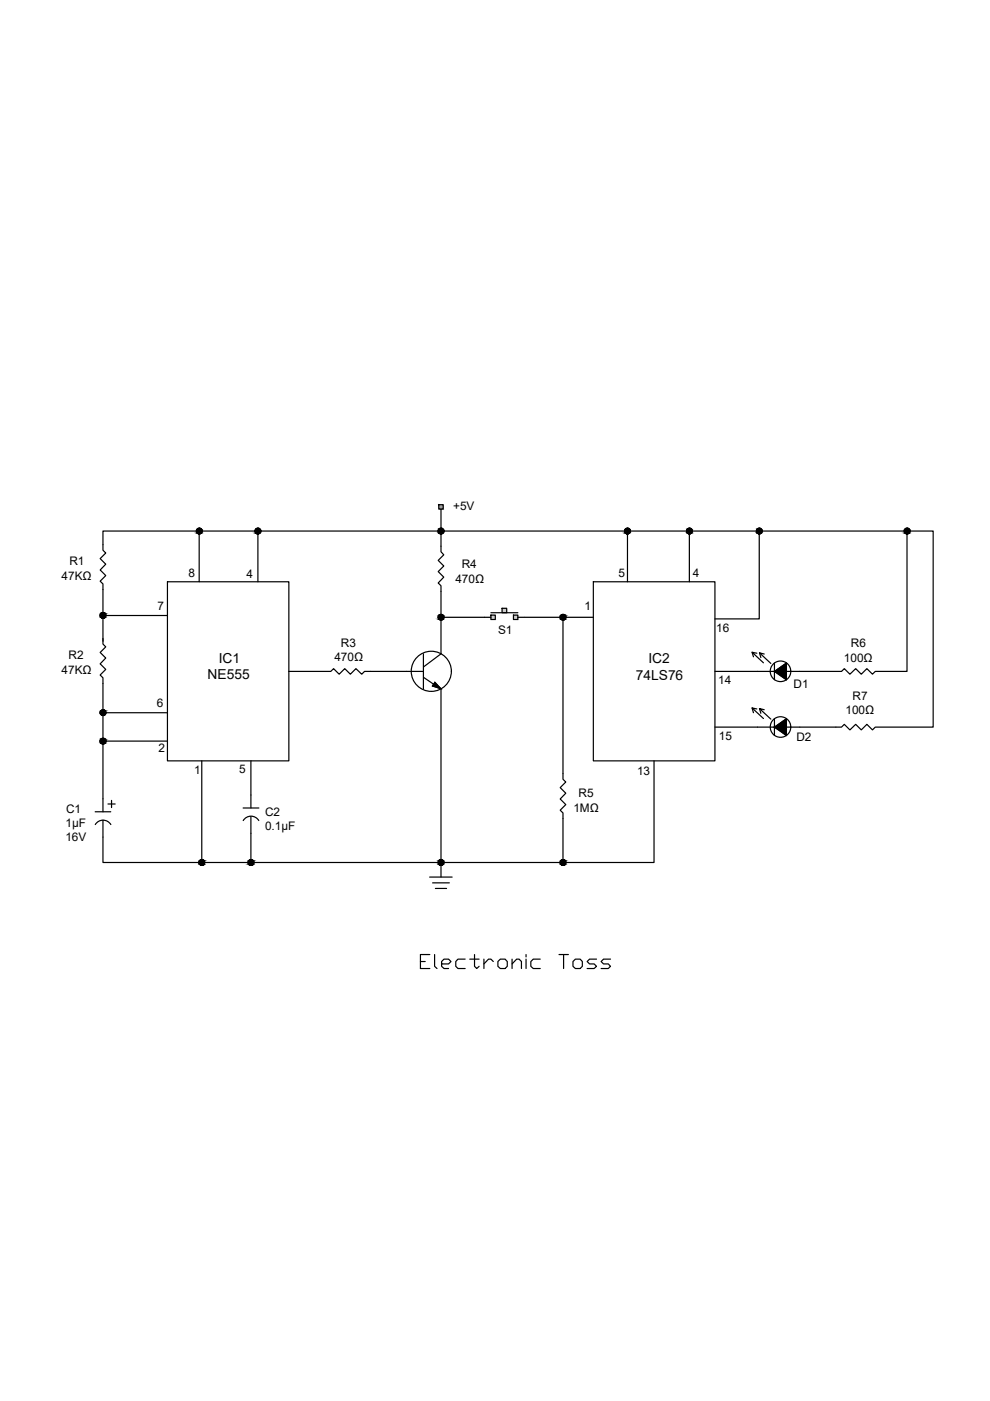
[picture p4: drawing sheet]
<svg xmlns="http://www.w3.org/2000/svg" width="210mm" height="297mm" viewBox="0 0 210 297" stroke-linecap="round" stroke-linejoin="round" font-family="sans-serif">
<defs><g id="words">
<text font-size="6.6" x="87.8" y="206.7">Electronic Toss</text>
<g font-size="2.9">
<text x="44" y="144">NE555</text>
<text x="46.4" y="140.5">IC1</text>
<text x="137.5" y="140.7">IC2</text>
<text x="134.8" y="144.2">74LS76</text>
</g>
<g font-size="2.5">
<text x="96.1" y="108.2">+5V</text>
<text x="14.7" y="119.9">R1</text>
<text x="13.1" y="122.9">47KΩ</text>
<text x="40" y="122.4">8</text>
<text x="52.3" y="122.6">4</text>
<text x="96.5" y="123.6">470Ω</text>
<text x="97.9" y="120.5">R4</text>
<text x="131.1" y="122.4">5</text>
<text x="146.9" y="122.2">4</text>
<text x="33.4" y="129.4">7</text>
<text x="123.9" y="129.4">1</text>
<text x="72.3" y="137.1">R3</text>
<text x="105.6" y="134.5">S1</text>
<text x="151.9" y="133.9">16</text>
<text x="180.4" y="137.2">R6</text>
<text x="13.1" y="142.9">47KΩ</text>
<text x="14.5" y="139.8">R2</text>
<text x="70.9" y="140.2">470Ω</text>
<text x="178.9" y="140.3">100Ω</text>
<text x="33.2" y="150">6</text>
<text x="152.3" y="145.1">14</text>
<text x="168.3" y="145.8">D1</text>
<text x="180.7" y="148.4">R7</text>
<text x="179.3" y="151.4">100Ω</text>
<text x="33.6" y="159.5">2</text>
<text x="152.4" y="156.9">15</text>
<text x="168.9" y="157">D2</text>
<text x="41.2" y="164">1</text>
<text x="50.7" y="163.9">5</text>
<text x="135.1" y="164.2">13</text>
<text x="14" y="172.3">C1</text>
<text x="56.2" y="173">C2</text>
<text x="121.6" y="172.1">1MΩ</text>
<text x="122.7" y="169.1">R5</text>
<text x="13.9" y="175.3">1μF</text>
<text x="13.9" y="178.3">16V</text>
<text x="56.2" y="176">0.1μF</text>
</g>
</g></defs>
<!-- layer: 0 -->
<g fill="none" stroke="#000" stroke-width=".25">
<path d="M41.6 112.6h-19.8v4.1l.6 .5-1.2 1.2 1.2 1.2-1.2 1.2 1.2 1.2-1.2 1.2 .6 .6v6.1M42.2 113.2v10.1M42.8 112.6h11.3M54.7 113.2v10.1M55.3 112.6h37.6M93 107h1v.9h-1zM93.5 113.2v3.8l.6 .6-1.2 1.2 1.2 1.2-1.2 1.2 1.2 1.2-1.2 1.2 .6 .6v6.1M93.5 107.9v4.1M94.1 112.6h38.3M133 113.2v10.1M133.6 112.6h12M146.2 113.2v10.1"/>
<path d="M146.8 112.6h13.6M161 113.2v18h-9.4M161.6 112.6h30.1M192.3 113.2v29.2h-6.7l-.6 .5-1.2-1.1-1.2 1.1-1.2-1.1-1.2 1.1-1.2-1.1-.6 .6h-11.7v1.7l-2.5-1.7M192.9 112.6h5v41.6h-12.3l-.6 .6-1.2-1.2-1.2 1.2-1.2-1.2-1.2 1.2-1.2-1.2-.6 .6h-11.7v1.7l-2.5-1.7M21.8 135.4v1.2l.6 .5-1.2 1.2 1.2 1.2-1.2 1.2 1.2 1.2-1.2 1.2 .6 .6v6.8M21.8 131.1v4.9M22.4 130.5h13.1M35.5 123.3h25.7v38h-25.7zM89.8 138.6v7.4M93.5 131.5v7.1l-3.7 2.8M94.1 130.9h10"/>
<path d="M104.1 130.4h.9v.9h-.9zM104.1 129.9h5.7M106.5 129h.9v.9h-.9zM108.9 130.4h.9v.9h-.9zM109.8 130.9h9M119.4 131.5v33.7l.6 .6-1.2 1.2 1.2 1.2-1.2 1.2 1.2 1.2-1.2 1.2 .6 .6v9.9M120 130.9h5.8M125.8 123.3h25.8v38h-25.8zM159.5 138.3l.3 1M160.5 138.5l-1-.2 2.4 2.2M161 138.4l.3 1M162 138.7l-1-.3 2.4 2.3"/>
<path d="M21.8 151.7v4.8M21.8 157.7v14.4M22.4 157.1h13.1M22.4 151.1h13.1M61.2 142.4h8.9l.6-.6 1.2 1.1 1.2-1.1 1.2 1.1 1.2-1.1 1.2 1.1 .6-.5h12.5M89.8 143.6l2.1 1.5-.2 .3 1.8 .6-1.3-1.4M93.5 146v36.3M151.6 142.4h12.6l2.5-1.8v1.8M151.6 154.2h12.6l2.5-1.8v1.8M159.5 150.1l.3 1M160.5 150.3l-1-.2 2.4 2.2M161 150.2l.3 1"/>
<path d="M162 150.5l-1-.3 2.4 2.3M164.2 140.6v3.5M164.2 152.4v3.5M20.2 172.1h3.3M21.8 173.9v9h20.4M22.9 170.5h1.5M23.5 174.8a1.93 1.93 0 0 0-3.3 0M23.7 169.7v1.5M42.8 161.3v21M51.5 171.3h3.4M51.6 174a1.93 1.93 0 0 1 3.3 0M53.2 161.3v10"/>
<path d="M53.2 173.1v9.2M138.7 161.3v21.6h-18.7M43.4 182.9h9.2M53.8 182.9h39.1M91.1 186h4.8M91.7 187.2h3.6M92.3 188.4h2.4M93.5 183.5v2.5M94.1 182.9h24.7"/>
<circle cx="42.3" cy="112.6" r=".61"/>
<circle cx="54.7" cy="112.6" r=".61"/>
<circle cx="93.5" cy="112.6" r=".61"/>
<circle cx="133.1" cy="112.6" r=".61"/>
<circle cx="146.2" cy="112.6" r=".61"/>
<circle cx="161" cy="112.6" r=".61"/>
<circle cx="192.3" cy="112.6" r=".61"/>
<circle cx="21.9" cy="130.5" r=".61"/>
<circle cx="93.5" cy="130.9" r=".61"/>
<circle cx="119.4" cy="130.9" r=".61"/>
<circle cx="21.9" cy="157.1" r=".61"/>
<circle cx="21.9" cy="151.1" r=".61"/>
<circle cx="91.4" cy="142.3" r="4.3"/>
<circle cx="165.5" cy="142.3" r="2.18"/>
<circle cx="165.5" cy="154.1" r="2.18"/>
<circle cx="42.8" cy="182.8" r=".61"/>
<circle cx="53.2" cy="182.8" r=".61"/>
<circle cx="93.5" cy="182.8" r=".61"/>
<circle cx="119.4" cy="182.8" r=".61"/>
</g>
<g fill="#cecce6" stroke="#cecce6" stroke-width=".21">
<path d="M106.5 129l.9 .9v-.9zM106.5 129l.9 .9h-.9z"/>
<path d="M108.9 130.4l.9 .9v-.9zM108.9 130.4l.9 .9h-.9z"/>
<path d="M104.1 130.4l.9 .9v-.9zM104.1 130.4l.9 .9h-.9z"/>
</g>
<g fill="#000" stroke="#000" stroke-width=".21">
<path d="M92.2 144.6l1.3 1.4-1.8-.6z"/>
<path d="M42.2 112h.2zM42.1 112h.3z"/>
<path d="M42.1 112h.4zM42 112h.5z"/>
<path d="M42.1 113.2h.3zM42.1 113.2h.2z"/>
<path d="M42 112l.6 .1zM42 112l.6 .1h-.7z"/>
<path d="M42 113.1h.5zM42 113.1l.4 .1z"/>
<path d="M41.9 112.1l.8 .1zM41.9 112.1l.8 .1h-.9z"/>
<path d="M41.9 113.1h.7zM41.9 113.1h.6z"/>
<path d="M41.8 112.2l.9 .1zM41.8 112.2l.9 .1h-1z"/>
<path d="M41.8 113h.9zM41.8 113l.8 .1z"/>
<path d="M41.7 112.3l1.1 .1zM41.7 112.3l1.1 .1z"/>
<path d="M41.7 112.9l1 .1v-.1zM41.7 112.9l1 .1h-.9z"/>
<path d="M41.7 112.4l1.1 .1zM41.7 112.4l1.1 .1z"/>
<path d="M41.7 112.5l1.1 .1v-.1zM41.7 112.5l1.1 .1h-1.2z"/>
<path d="M41.6 112.6l1.2 .1v-.1zM41.6 112.6l1.2 .1h-1.1z"/>
<path d="M41.7 112.7l1.1 .1zM41.7 112.7l1.1 .1z"/>
<path d="M41.7 112.8h1.1zM41.7 112.8l1 .1z"/>
<path d="M54.6 112h.2zM54.5 112h.3z"/>
<path d="M54.5 112h.4zM54.4 112h.5z"/>
<path d="M54.5 113.2h.3zM54.5 113.2h.2z"/>
<path d="M54.4 112l.6 .1zM54.4 112l.6 .1h-.7z"/>
<path d="M54.4 113.1h.5zM54.4 113.1l.4 .1z"/>
<path d="M54.3 112.1l.8 .1zM54.3 112.1l.8 .1h-.9z"/>
<path d="M54.3 113.1h.7zM54.3 113.1h.6z"/>
<path d="M54.2 112.2l1 .1zM54.2 112.2l1 .1z"/>
<path d="M54.2 113h.9zM54.2 113l.8 .1z"/>
<path d="M54.2 112.3l1 .1zM54.2 112.3l1 .1z"/>
<path d="M54.2 112.9l.9 .1 .1-.1zM54.2 112.9l.9 .1h-.9z"/>
<path d="M54.1 112.4l1.2 .1zM54.1 112.4l1.2 .1z"/>
<path d="M54.1 112.8h1.1zM54.1 112.8l1.1 .1z"/>
<path d="M54.1 112.5l1.2 .1v-.1zM54.1 112.5l1.2 .1h-1.2z"/>
<path d="M54.1 112.6l1.2 .1v-.1zM54.1 112.6l1.2 .1h-1.2z"/>
<path d="M54.1 112.7h1.2zM54.1 112.7l1.1 .1z"/>
<path d="M93.5 112h.2zM93.3 112h.4z"/>
<path d="M93.3 112h.5zM93.2 112h.6z"/>
<path d="M93.3 113.2h.4zM93.3 113.2h.2z"/>
<path d="M93.2 112l.6 .1zM93.1 112.1h.7z"/>
<path d="M93.2 113.1h.6zM93.2 113.1l.5 .1z"/>
<path d="M93.1 112.1l.8 .1zM93.1 112.1l.8 .1h-.9z"/>
<path d="M93.1 113.1h.7zM93.1 113.1h.7z"/>
<path d="M93 112.2l1 .1zM93 112.2l1 .1z"/>
<path d="M93 113h.9zM93 113l.8 .1z"/>
<path d="M93 112.3l1.1 .1zM93 112.3l1.1 .1z"/>
<path d="M93 112.9l.9 .1 .1-.1zM93 112.9l.9 .1h-.9z"/>
<path d="M92.9 112.4l1.2 .1zM92.9 112.4l1.2 .1z"/>
<path d="M92.9 112.8h1.2zM92.9 112.8l1.1 .1z"/>
<path d="M92.9 112.5l1.2 .1v-.1zM92.9 112.5l1.2 .1h-1.2z"/>
<path d="M92.9 112.6l1.2 .1v-.1zM92.9 112.6l1.2 .1h-1.2z"/>
<path d="M92.9 112.7h1.2zM92.9 112.7l1.2 .1z"/>
<path d="M133 112h.2zM132.9 112h.3z"/>
<path d="M132.9 112h.4zM132.7 112h.6z"/>
<path d="M132.9 113.2h.3zM132.9 113.2h.2z"/>
<path d="M132.7 112l.7 .1zM132.7 112.1h.7z"/>
<path d="M132.7 113.1h.6zM132.7 113.1l.5 .1z"/>
<path d="M132.7 112.1l.8 .1zM132.7 112.1l.8 .1h-.9z"/>
<path d="M132.7 113.1h.7zM132.7 113.1h.6z"/>
<path d="M132.6 112.2l.9 .1zM132.6 112.2l.9 .1z"/>
<path d="M132.6 113h.9zM132.6 113l.8 .1z"/>
<path d="M132.5 112.3l1.1 .1zM132.5 112.3l1.1 .1z"/>
<path d="M132.5 112.9l1 .1v-.1zM132.5 112.9l1 .1h-.9z"/>
<path d="M132.5 112.4l1.1 .1zM132.5 112.4l1.1 .1z"/>
<path d="M132.5 112.8h1.1zM132.5 112.8l1 .1z"/>
<path d="M132.4 112.5l1.2 .1v-.1zM132.4 112.5l1.2 .1h-1.2z"/>
<path d="M132.4 112.6l1.2 .1v-.1zM132.4 112.6l1.2 .1h-1.2z"/>
<path d="M132.4 112.7h1.2zM132.4 112.7l1.2 .1z"/>
<path d="M146.1 112h.2zM146 112h.3z"/>
<path d="M146 112h.5zM145.9 112h.6z"/>
<path d="M146 113.2h.3zM146 113.2h.2z"/>
<path d="M145.9 112l.6 .1zM145.8 112.1h.7z"/>
<path d="M145.9 113.1h.6zM145.9 113.1l.4 .1z"/>
<path d="M145.8 112.1l.8 .1zM145.8 112.1l.8 .1h-.9z"/>
<path d="M145.8 113.1h.7zM145.8 113.1h.7z"/>
<path d="M145.7 112.2l1 .1zM145.7 112.3h1z"/>
<path d="M145.7 113h.9zM145.7 113l.8 .1z"/>
<path d="M145.7 112.3l1 .1zM145.7 112.3l1 .1z"/>
<path d="M145.7 112.9l.9 .1 .1-.1zM145.7 112.9l.9 .1h-.9z"/>
<path d="M145.6 112.4l1.2 .1zM145.6 112.4l1.2 .1z"/>
<path d="M145.6 112.8h1.1zM145.6 112.8l1.1 .1z"/>
<path d="M145.6 112.5l1.2 .1v-.1zM145.6 112.5l1.2 .1h-1.2z"/>
<path d="M145.6 112.6l1.2 .1v-.1zM145.6 112.6l1.2 .1h-1.2z"/>
<path d="M145.6 112.7h1.2zM145.6 112.7l1.1 .1z"/>
<path d="M160.9 112h.2zM160.8 112h.3z"/>
<path d="M160.8 112h.4zM160.7 112h.5z"/>
<path d="M160.8 113.2h.3zM160.8 113.2h.2z"/>
<path d="M160.7 112l.6 .1zM160.6 112.1h.7z"/>
<path d="M160.7 113.1h.5zM160.7 113.1l.4 .1z"/>
<path d="M160.6 112.1l.8 .1zM160.6 112.1l.8 .1h-.9z"/>
<path d="M160.6 113.1h.7zM160.6 113.1h.6z"/>
<path d="M160.5 112.2l1 .1zM160.5 112.2l1 .1z"/>
<path d="M160.5 113h.9zM160.5 113l.8 .1z"/>
<path d="M160.5 112.3l1 .1zM160.5 112.3l1 .1z"/>
<path d="M160.5 112.9l.9 .1 .1-.1zM160.5 112.9l.9 .1h-.9z"/>
<path d="M160.4 112.4l1.2 .1zM160.4 112.4l1.2 .1z"/>
<path d="M160.4 112.8h1.1zM160.4 112.8l1.1 .1z"/>
<path d="M160.4 112.5l1.2 .1v-.1zM160.4 112.5l1.2 .1h-1.2z"/>
<path d="M160.4 112.6l1.2 .1v-.1zM160.4 112.6l1.2 .1h-1.2z"/>
<path d="M160.4 112.7h1.2zM160.4 112.7l1.1 .1z"/>
<path d="M192.3 112h.2zM192.2 112h.3z"/>
<path d="M192.2 112h.4zM192.1 112h.5z"/>
<path d="M192.2 113.2h.3zM192.2 113.2h.2z"/>
<path d="M192.1 112l.6 .1zM192.1 112l.6 .1h-.7z"/>
<path d="M192.1 113.1h.5zM192.1 113.1l.4 .1z"/>
<path d="M192 112.1l.8 .1zM192 112.1l.8 .1h-.9z"/>
<path d="M192 113.1h.7zM192 113.1h.6z"/>
<path d="M191.9 112.2l.9 .1zM191.9 112.2l.9 .1h-1z"/>
<path d="M191.9 113h.9zM191.9 113l.8 .1z"/>
<path d="M191.8 112.3l1.1 .1zM191.8 112.3l1.1 .1z"/>
<path d="M191.8 112.9l1 .1v-.1zM191.8 112.9l1 .1h-.9z"/>
<path d="M191.8 112.4l1.1 .1zM191.8 112.4l1.1 .1z"/>
<path d="M191.8 112.5l1.1 .1v-.1zM191.8 112.5l1.1 .1h-1.2z"/>
<path d="M191.8 112.7l1.1 .1zM191.8 112.7l1.1 .1z"/>
<path d="M191.8 112.8h1.1zM191.8 112.8l1 .1z"/>
<path d="M191.7 112.6l1.2 .1v-.1zM191.7 112.6l1.2 .1h-1.1z"/>
<path d="M21.8 129.9h.2zM21.7 129.9h.3z"/>
<path d="M21.7 129.9h.4zM21.6 129.9h.5z"/>
<path d="M21.7 131h.3zM21.7 131l.2 .1z"/>
<path d="M21.6 129.9l.6 .1zM21.5 130h.7z"/>
<path d="M21.6 131h.5zM21.6 131h.4z"/>
<path d="M21.5 130l.8 .1zM21.5 130l.8 .1h-.9z"/>
<path d="M21.5 131h.7zM21.5 131h.6z"/>
<path d="M21.4 130.1l.9 .1zM21.4 130.1l.9 .1h-1z"/>
<path d="M21.4 130.9h.9zM21.4 130.9l.8 .1z"/>
<path d="M21.3 130.2h1.1zM21.3 130.2h1.1z"/>
<path d="M21.3 130.8h1zM21.3 130.8l1 .1z"/>
<path d="M21.3 130.2l1.1 .2v-.2zM21.3 130.2l1.1 .2h-1.2z"/>
<path d="M21.3 130.7h1.1zM21.3 130.7l1 .1z"/>
<path d="M21.2 130.4l1.2 .1v-.1zM21.2 130.4l1.2 .1h-1.2z"/>
<path d="M21.2 130.5l1.2 .1zM21.2 130.5l1.2 .1z"/>
<path d="M21.2 130.6l1.2 .1v-.1zM21.2 130.6l1.2 .1h-1.1z"/>
<path d="M93.5 130.3h.2zM93.3 130.3h.4z"/>
<path d="M93.3 130.3h.5zM93.2 130.3h.6z"/>
<path d="M93.3 131.4h.4zM93.3 131.4l.2 .1z"/>
<path d="M93.2 130.3l.6 .1zM93.1 130.4h.7z"/>
<path d="M93.2 131.4h.6zM93.2 131.4h.5z"/>
<path d="M93.1 130.4l.8 .1zM93 130.5h.9z"/>
<path d="M93.1 131.3h.7zM93.1 131.3l.7 .1z"/>
<path d="M93 130.5h1zM93 130.5h1z"/>
<path d="M93 131.3h.9zM93 131.3h.8z"/>
<path d="M93 130.5l1.1 .2-.1-.2zM93 130.5l1.1 .2h-1.2z"/>
<path d="M93 131.2h1zM93 131.2l.9 .1z"/>
<path d="M92.9 130.7l1.2 .1zM92.9 130.7l1.2 .1z"/>
<path d="M92.9 131.1h1.2zM92.9 131.1l1.1 .1z"/>
<path d="M92.9 130.8l1.2 .1v-.1zM92.9 130.8l1.2 .1h-1.2z"/>
<path d="M92.9 130.9l1.2 .1zM92.9 130.9l1.2 .1z"/>
<path d="M92.9 131l1.2 .1v-.1zM92.9 131l1.2 .1h-1.2z"/>
<path d="M119.3 130.3h.2zM119.2 130.3h.3z"/>
<path d="M119.2 130.3h.5zM119.1 130.3h.6z"/>
<path d="M119.2 131.4h.3zM119.2 131.4l.3 .1z"/>
<path d="M119.1 130.3l.6 .1zM119.1 130.3l.6 .1h-.7z"/>
<path d="M119.1 131.4h.6zM119.1 131.4h.4z"/>
<path d="M119 130.4l.8 .1zM118.9 130.5h.9z"/>
<path d="M119 131.3h.7zM119 131.3l.7 .1z"/>
<path d="M118.9 130.5h1zM118.9 130.5h1h-1z"/>
<path d="M118.9 131.3h.9zM118.9 131.3h.8z"/>
<path d="M118.9 130.5l1 .2v-.2zM118.9 130.5l1 .2h-1.1z"/>
<path d="M118.9 131.2h1zM118.9 131.2l.9 .1z"/>
<path d="M118.8 130.7l1.2 .1zM118.8 130.7l1.2 .1z"/>
<path d="M118.8 131.1h1.1zM118.8 131.1l1.1 .1z"/>
<path d="M118.8 130.8l1.2 .1v-.1zM118.8 130.8l1.2 .1h-1.2z"/>
<path d="M118.8 130.9l1.2 .1zM118.8 130.9l1.2 .1z"/>
<path d="M118.8 131l1.1 .1 .1-.1zM118.8 131l1.1 .1h-1.1z"/>
<path d="M21.8 150.5h.2zM21.7 150.5h.3z"/>
<path d="M21.8 156.5l.2 .1zM21.7 156.6h.3z"/>
<path d="M21.7 150.5l.4 .1zM21.6 150.6h.5z"/>
<path d="M21.7 151.7h.3zM21.7 151.7h.2z"/>
<path d="M21.7 156.6h.4zM21.6 156.6h.5z"/>
<path d="M21.7 157.7h.3zM21.7 157.7h.2z"/>
<path d="M21.6 150.6l.6 .1zM21.6 150.6l.6 .1h-.7z"/>
<path d="M21.6 151.7h.5zM21.6 151.7h.4z"/>
<path d="M21.6 156.6l.6 .1zM21.5 156.7h.7z"/>
<path d="M21.6 157.7h.5zM21.6 157.7h.4z"/>
<path d="M21.5 150.7h.8zM21.4 150.7h.9z"/>
<path d="M21.5 151.6h.7zM21.5 151.6l.6 .1z"/>
<path d="M21.5 156.7h.8zM21.5 156.7h.8h-.9z"/>
<path d="M21.5 157.6h.7zM21.5 157.6l.6 .1z"/>
<path d="M21.4 150.7l.9 .1zM21.4 150.7l.9 .1h-1z"/>
<path d="M21.4 151.5h.9zM21.4 151.5l.8 .1z"/>
<path d="M21.4 156.7l.9 .1zM21.4 156.7l.9 .1h-1z"/>
<path d="M21.4 157.6h.9zM21.4 157.6h.8z"/>
<path d="M21.3 150.8l1.1 .1-.1-.1zM21.3 150.8l1.1 .1h-1.1z"/>
<path d="M21.3 151.4h1zM21.3 151.4l1 .1z"/>
<path d="M21.3 156.8l1.1 .1zM21.3 156.8l1.1 .1z"/>
<path d="M21.3 157.5h1zM21.3 157.5l1 .1z"/>
<path d="M21.3 150.9l1.1 .1zM21.3 150.9l1.1 .1z"/>
<path d="M21.3 151.3h1.1zM21.3 151.3l1 .1z"/>
<path d="M21.3 156.9l1.1 .1v-.1zM21.3 156.9l1.1 .1h-1.2z"/>
<path d="M21.3 157.3l1 .2 .1-.2zM21.3 157.3l1 .2h-1z"/>
<path d="M21.2 151l1.2 .1v-.1zM21.2 151l1.2 .1h-1.2z"/>
<path d="M21.2 151.1l1.2 .1zM21.2 151.1l1.2 .1z"/>
<path d="M21.2 151.2l1.2 .1v-.1zM21.2 151.2l1.2 .1h-1.1z"/>
<path d="M21.2 157l1.2 .1zM21.2 157l1.2 .1z"/>
<path d="M21.2 157.1l1.2 .2v-.2zM21.2 157.1l1.2 .2h-1.2z"/>
<path d="M21.2 157.3h1.2zM21.2 157.3h1.2z"/>
<path d="M164.2 142.4l2.5-1.8v1.8zM164.2 142.4l2.5 1.7v-1.7z"/>
<path d="M164.2 154.2l2.5-1.8v1.8zM164.2 154.2l2.5 1.7v-1.7z"/>
<path d="M42.7 182.3h.3zM42.6 182.3h.4z"/>
<path d="M42.6 182.3l.5 .1zM42.5 182.4h.6z"/>
<path d="M42.6 183.5h.4zM42.6 183.5h.3z"/>
<path d="M42.5 182.4h.7zM42.4 182.4h.8z"/>
<path d="M42.5 183.4h.6zM42.5 183.4l.5 .1z"/>
<path d="M42.4 182.4l.9 .1zM42.4 182.4l.9 .1h-.9z"/>
<path d="M42.4 183.3h.8zM42.4 183.3l.7 .1z"/>
<path d="M42.4 182.5l.9 .1zM42.4 182.5l.9 .1h-1z"/>
<path d="M42.4 183.3h.9zM42.4 183.3h.8z"/>
<path d="M42.3 182.6l1 .1zM42.3 182.6l1 .1z"/>
<path d="M42.3 183.2h1zM42.3 183.2l1 .1z"/>
<path d="M42.2 182.7l1.2 .1-.1-.1zM42.2 182.7l1.2 .1h-1.2z"/>
<path d="M42.2 183.1l1.1 .1v-.1zM42.2 183.1l1.1 .1h-1z"/>
<path d="M42.2 182.8l1.2 .1zM42.2 182.8l1.2 .1z"/>
<path d="M42.2 182.9l1.2 .1v-.1zM42.2 182.9l1.2 .1h-1.2z"/>
<path d="M42.2 183h1.2zM42.2 183l1.1 .1z"/>
<path d="M53.2 182.3h.2zM53.1 182.3h.3z"/>
<path d="M53.1 182.3l.4 .1zM52.9 182.4h.6z"/>
<path d="M53.1 183.5h.3zM53.1 183.5h.2z"/>
<path d="M52.9 182.4h.7zM52.9 182.4h.7z"/>
<path d="M52.9 183.4h.6zM52.9 183.4l.5 .1z"/>
<path d="M52.9 182.4l.8 .1zM52.9 182.4l.8 .1h-.9z"/>
<path d="M52.9 183.3h.7zM52.9 183.3l.6 .1z"/>
<path d="M52.8 182.5l.9 .1zM52.8 182.5l.9 .1h-1z"/>
<path d="M52.8 183.3h.9zM52.8 183.3h.8z"/>
<path d="M52.7 182.6l1.1 .1zM52.7 182.6l1.1 .1z"/>
<path d="M52.7 183.2h1zM52.7 183.2l1 .1z"/>
<path d="M52.6 182.7l1.2 .1v-.1zM52.6 182.7l1.2 .1h-1.2z"/>
<path d="M52.6 182.8l1.2 .1zM52.6 182.8l1.2 .1z"/>
<path d="M52.6 183l1.2 .1zM52.6 183l1.2 .1z"/>
<path d="M52.6 183.1l1.1 .1 .1-.1zM52.6 183.1l1.1 .1h-1z"/>
<path d="M52.6 182.9l1.2 .1v-.1zM52.6 182.9l1.2 .1h-1.2z"/>
<path d="M93.5 182.3h.2zM93.3 182.3h.4z"/>
<path d="M93.3 182.3l.5 .1zM93.2 182.4h.6z"/>
<path d="M93.3 183.5h.4zM93.3 183.5h.2z"/>
<path d="M93.2 182.4h.6zM93.1 182.4h.7z"/>
<path d="M93.2 183.4h.6zM93.2 183.4l.5 .1z"/>
<path d="M93.1 182.4l.8 .1zM93.1 182.4l.8 .1h-.9z"/>
<path d="M93.1 183.3h.7zM93.1 183.3l.7 .1z"/>
<path d="M93 182.5l1 .1zM93 182.5l1 .1z"/>
<path d="M93 183.3h.9zM93 183.3h.8z"/>
<path d="M93 182.6l1.1 .1zM93 182.6l1.1 .1z"/>
<path d="M93 183.2h1zM93 183.2l.9 .1z"/>
<path d="M92.9 182.7l1.2 .1v-.1zM92.9 182.7l1.2 .1h-1.2z"/>
<path d="M92.9 183.1l1.1 .1 .1-.1zM92.9 183.1l1.1 .1h-1z"/>
<path d="M92.9 182.8l1.2 .1zM92.9 182.8l1.2 .1z"/>
<path d="M92.9 182.9l1.2 .1v-.1zM92.9 182.9l1.2 .1h-1.2z"/>
<path d="M92.9 183h1.2zM92.9 183l1.2 .1z"/>
<path d="M119.3 182.3h.2zM119.2 182.3h.3z"/>
<path d="M119.2 182.3l.5 .1zM119.1 182.4h.6z"/>
<path d="M119.2 183.5h.3zM119.2 183.5h.3z"/>
<path d="M119.1 182.4h.6zM119 182.4h.7z"/>
<path d="M119.1 183.4h.6zM119.1 183.4l.4 .1z"/>
<path d="M119 182.4l.8 .1zM119 182.4l.8 .1h-.9z"/>
<path d="M119 183.3h.7zM119 183.3l.7 .1z"/>
<path d="M118.9 182.5l1 .1zM118.9 182.5l1 .1h-1z"/>
<path d="M118.9 183.3h.9zM118.9 183.3h.8z"/>
<path d="M118.9 182.6l1 .1zM118.9 182.6l1 .1z"/>
<path d="M118.9 183.2h1zM118.9 183.2l.9 .1z"/>
<path d="M118.8 182.7l1.2 .1-.1-.1zM118.8 182.7l1.2 .1h-1.2z"/>
<path d="M118.8 183.1l1.1 .1v-.1zM118.8 183.1l1.1 .1h-1z"/>
<path d="M118.8 182.8l1.2 .1zM118.8 182.8l1.2 .1z"/>
<path d="M118.8 182.9l1.2 .1v-.1zM118.8 182.9l1.2 .1h-1.2z"/>
<path d="M118.8 183h1.2zM118.8 183l1.1 .1z"/>
</g>
<path d="M93 107l1 .9v-.9zM93 107l1 .9h-1z" fill="#7aafdf" stroke="#7aafdf" stroke-width=".21"/>
<use href="#words"/>
</svg>
